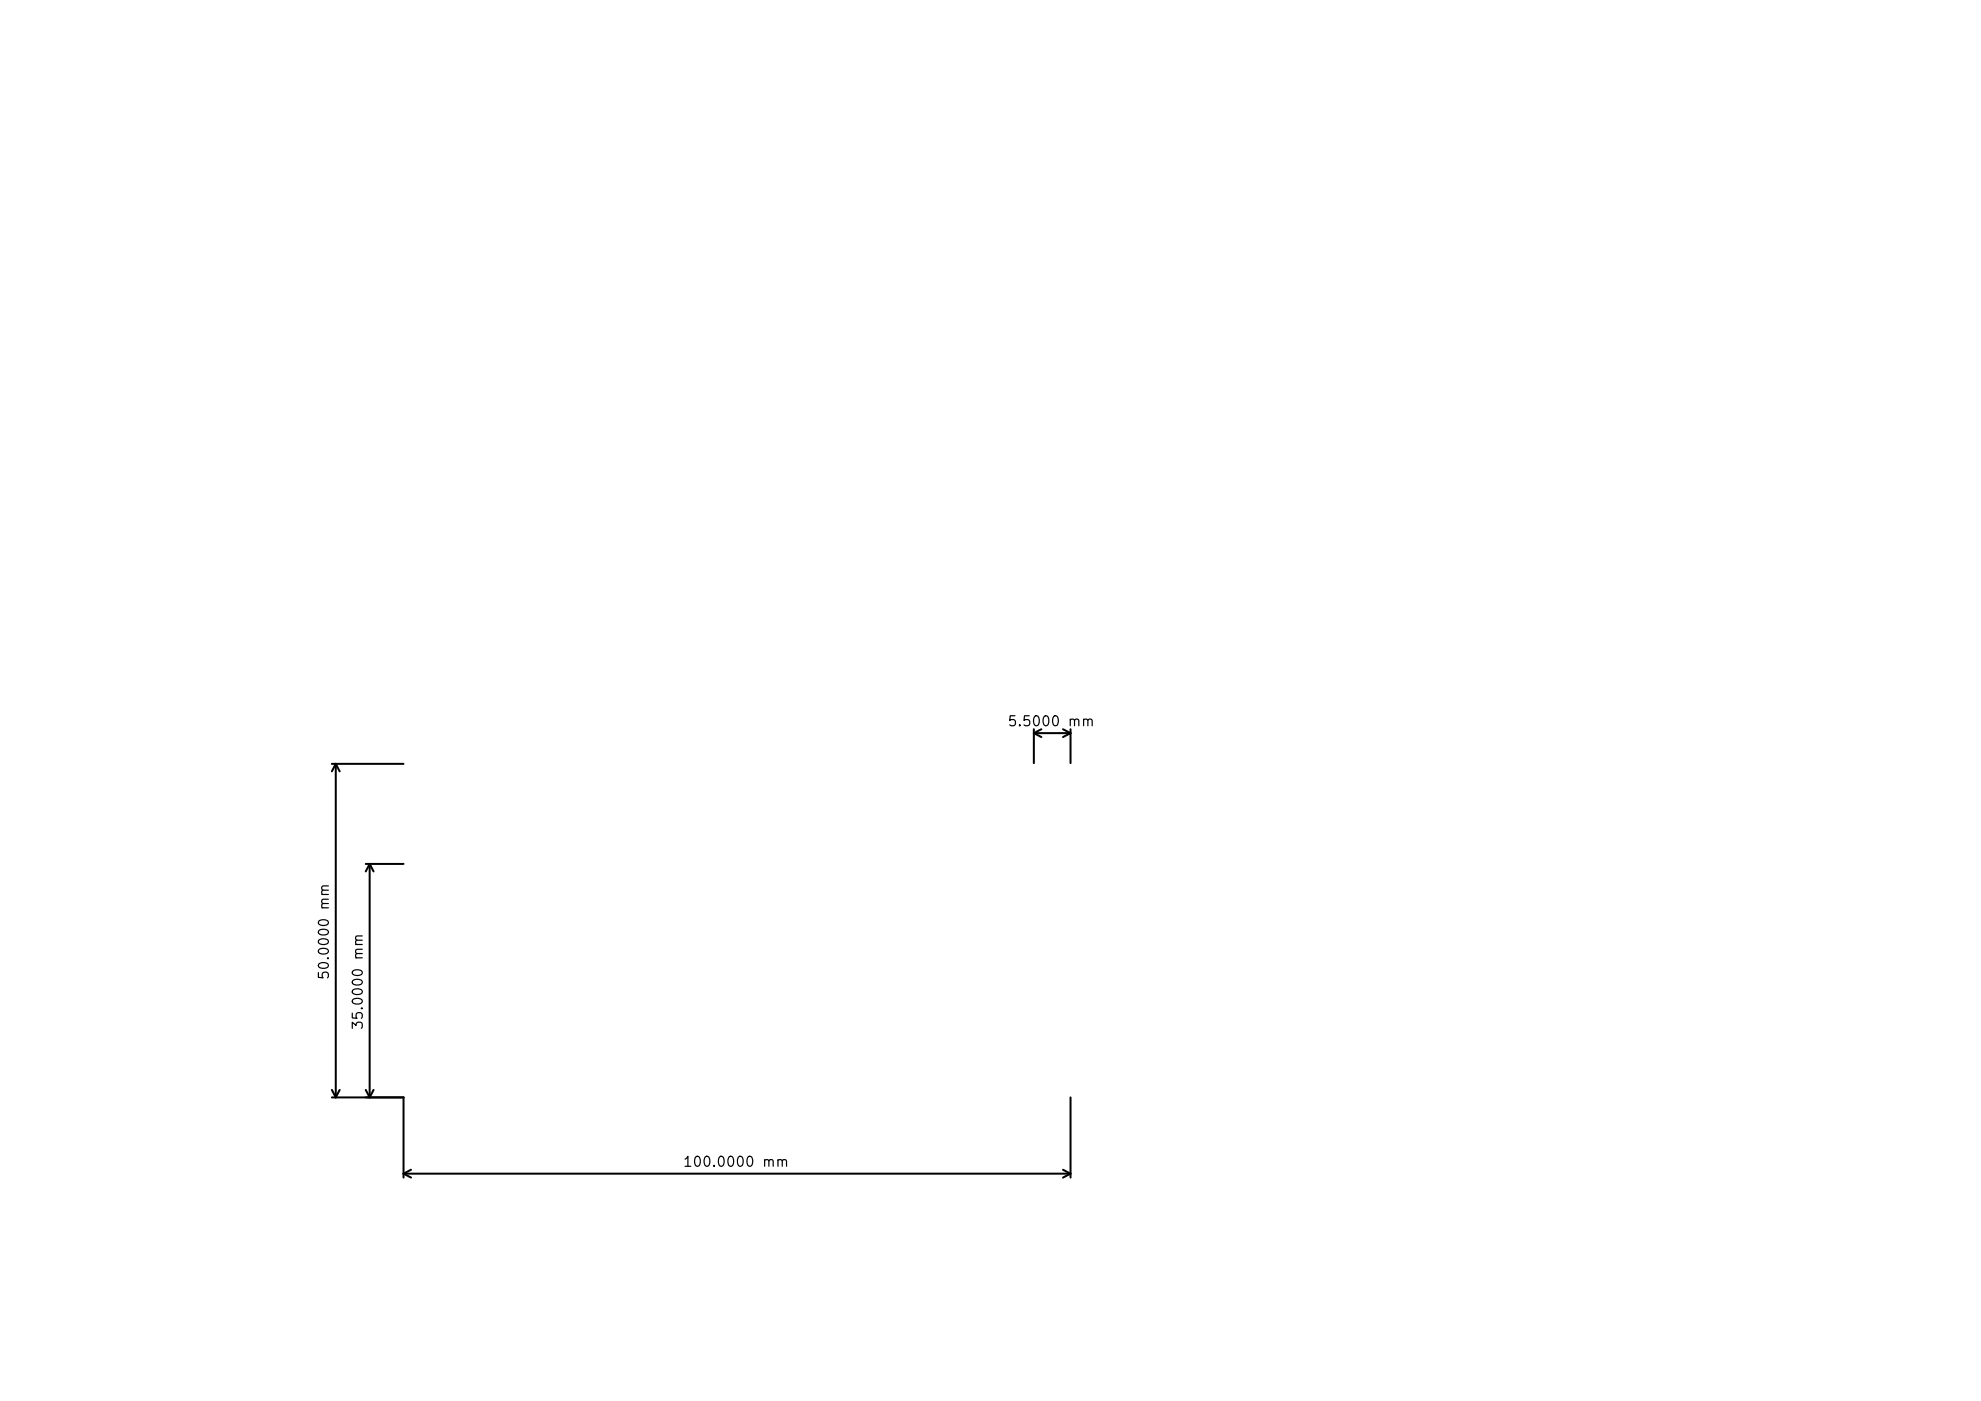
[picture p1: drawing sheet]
<svg xmlns="http://www.w3.org/2000/svg" width="297mm" height="210mm" viewBox="0 0 297 210" stroke-linecap="round" stroke-linejoin="round" font-family="sans-serif">
<defs><g id="words">
<g font-size="1.5">
<text x="150.9" y="109.2">5.5000 mm</text>
<text x="49.7" y="147" transform="rotate(-90 49.7 147)">50.0000 mm</text>
<text x="54.8" y="154.5" transform="rotate(-90 54.8 154.5)">35.0000 mm</text>
<text x="102.3" y="175.3">100.0000 mm</text>
</g>
</g></defs>
<g fill="none" stroke="#000" stroke-width=".3">
<path d="M49.8 114.5h10.7M50.3 114.5v50M50.3 114.5l.6 1.1M50.3 114.5l-.5 1.1M155 109.3v5.1M155 109.9h5.5M155 109.9l1.1 .6M156.1 109.3l-1.1 .6M159.4 109.3l1.1 .6M160.5 109.3v5.1M160.5 109.9l-1.1 .6M54.8 129.5h5.7"/>
<path d="M55.4 129.5v35M55.4 129.5l.6 1.1M55.4 129.5l-.6 1.1M49.8 164.5h10.7v12M49.8 163.4l.5 1.1M50.9 163.4l-.6 1.1M54.8 163.4l.6 1.1M56 163.4l-.6 1.1M60.5 175.9h100M60.5 175.9l1.1 .6M61.6 175.3l-1.1 .6M159.4 175.3l1.1 .6"/>
<path d="M160.5 164.5v12M160.5 175.9l-1.1 .6"/>
</g>
<use href="#words"/>
</svg>
